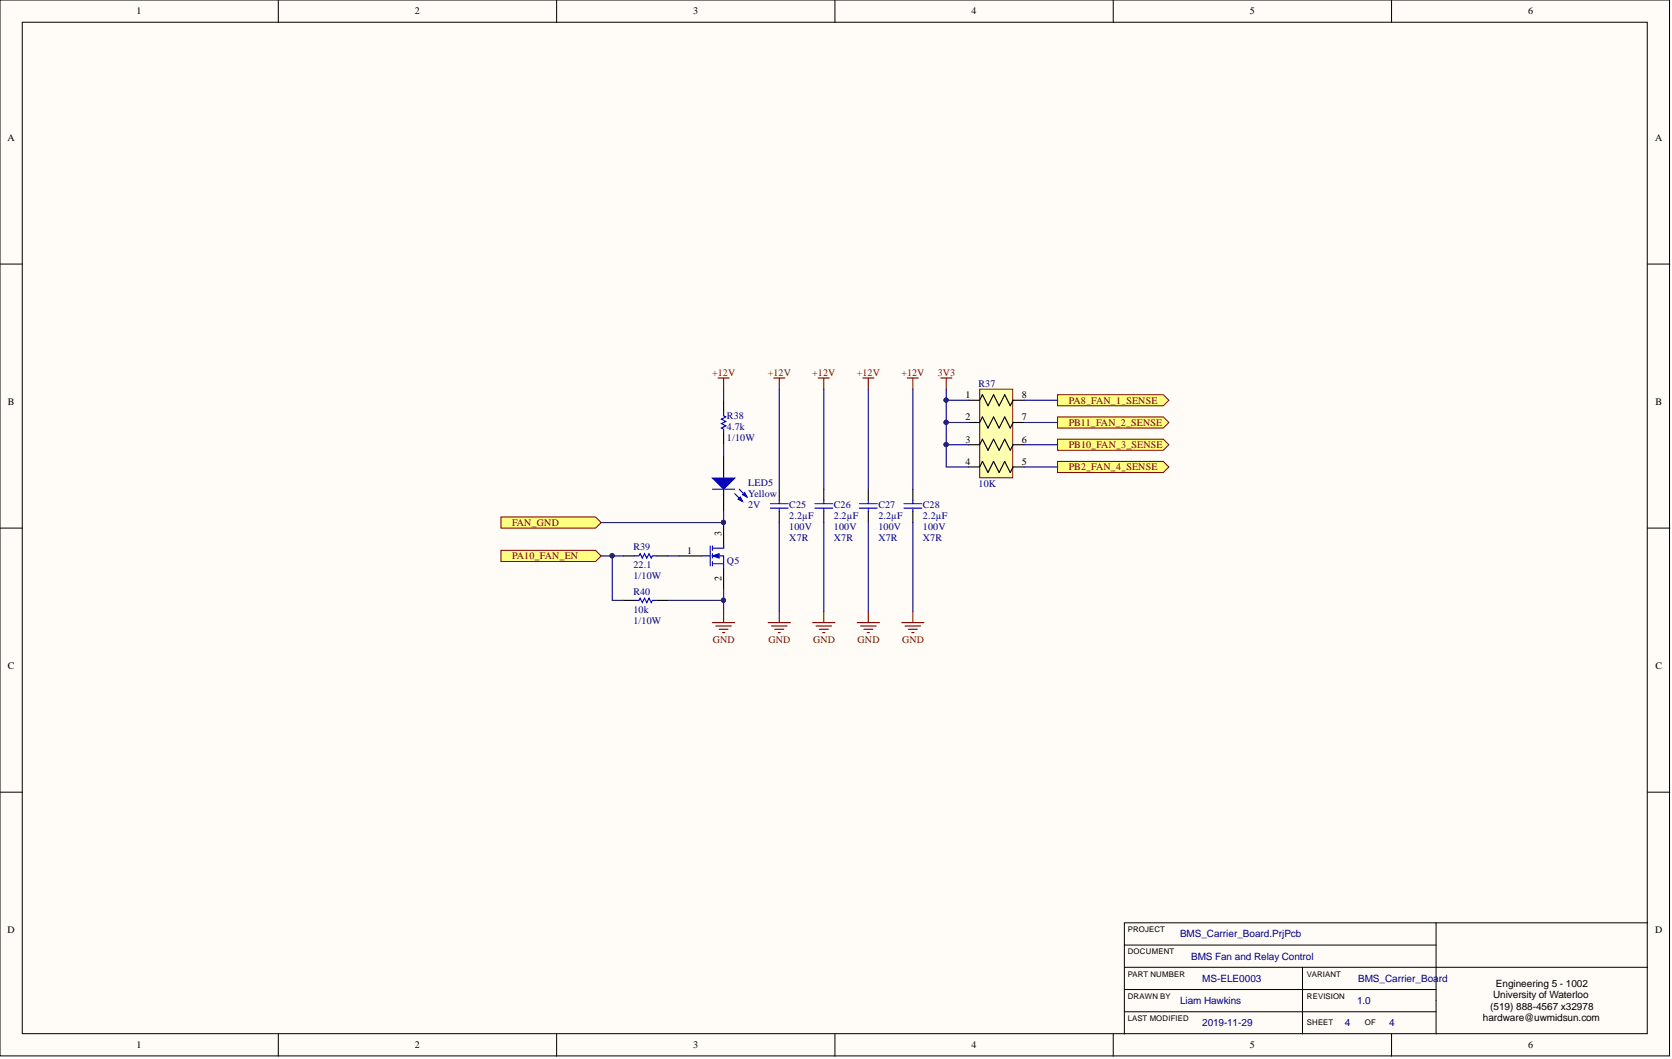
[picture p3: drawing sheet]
<svg xmlns="http://www.w3.org/2000/svg" width="381mm" height="241mm" viewBox="0 0 381 241" stroke-linecap="round" stroke-linejoin="round" font-family="sans-serif">
<defs><g id="words">
<g font-size="2.3">
<text x="31.1" y="3.3">1</text>
<text x="94.5" y="3.3">2</text>
<text x="158" y="3.3">3</text>
<text x="221.4" y="3.3">4</text>
<text x="284.8" y="3.3">5</text>
<text x="348.2" y="3.3">6</text>
<text x="1.7" y="32.1">A</text>
<text x="377.1" y="32.1">A</text>
<text x="1.8" y="92.3">B</text>
<text x="220" y="90.7">1</text>
<text x="220" y="95.8">2</text>
<text x="232.9" y="90.7">8</text>
<text x="232.9" y="95.8">7</text>
<text x="377.2" y="92.3">B</text>
<text x="220" y="100.8">3</text>
<text x="232.9" y="100.8">6</text>
<text x="220" y="105.9">4</text>
<text x="232.9" y="105.9">5</text>
<text x="164.4" y="122.1" transform="rotate(-90 164.4 122.1)">3</text>
<text x="156.6" y="126.2">1</text>
<text x="164.4" y="132.4" transform="rotate(-90 164.4 132.4)">2</text>
<text x="1.8" y="152.4">C</text>
<text x="377.2" y="152.4">C</text>
<text x="1.7" y="212.6">D</text>
<text x="377.1" y="212.6">D</text>
<text x="340.3" y="227.5">University of Waterloo</text>
<text x="340.9" y="225">Engineering 5 - 1002</text>
<text x="337.9" y="232.6">hardware@uwmidsun.com</text>
<text x="339.6" y="230">(519) 888-4567 x32978</text>
<text x="31.1" y="238.9">1</text>
<text x="94.5" y="238.9">2</text>
<text x="158" y="238.9">3</text>
<text x="221.4" y="238.9">4</text>
<text x="284.8" y="238.9">5</text>
<text x="348.2" y="238.9">6</text>
</g>
<g font-size="2.3" fill="#800000">
<text x="162.3" y="85.6">+12V</text>
<text x="175" y="85.6">+12V</text>
<text x="185.1" y="85.6">+12V</text>
<text x="195.2" y="85.6">+12V</text>
<text x="205.4" y="85.6">+12V</text>
<text x="213.7" y="85.6">3V3</text>
<text x="243.5" y="92">PA8_FAN_1_SENSE</text>
<text x="243.5" y="97">PB11_FAN_2_SENSE</text>
<text x="243.5" y="107.2">PB2_FAN_4_SENSE</text>
<text x="243.5" y="102.1">PB10_FAN_3_SENSE</text>
<text x="116.7" y="119.8">FAN_GND</text>
<text x="116.7" y="127.4">PA10_FAN_EN</text>
<text x="162.4" y="146.4">GND</text>
<text x="175.1" y="146.4">GND</text>
<text x="185.3" y="146.4">GND</text>
<text x="195.4" y="146.4">GND</text>
<text x="205.6" y="146.4">GND</text>
</g>
<g font-size="2.3" fill="#000080">
<text x="223" y="88.2">R37</text>
<text x="165.6" y="95.5">R38</text>
<text x="165.6" y="98">4.7k</text>
<text x="165.6" y="100.6">1/10W</text>
<text x="170.5" y="113.2">Yellow</text>
<text x="170.5" y="110.7">LED5</text>
<text x="223" y="111">10K</text>
<text x="170.5" y="115.8">2V</text>
<text x="179.9" y="118.3">2.2µF</text>
<text x="179.9" y="115.8">C25</text>
<text x="190" y="118.3">2.2µF</text>
<text x="190" y="115.8">C26</text>
<text x="200.1" y="118.3">2.2µF</text>
<text x="200.1" y="115.8">C27</text>
<text x="210.3" y="118.3">2.2µF</text>
<text x="210.3" y="115.8">C28</text>
<text x="144.3" y="125.4">R39</text>
<text x="179.9" y="120.8">100V</text>
<text x="179.9" y="123.4">X7R</text>
<text x="190" y="120.8">100V</text>
<text x="190" y="123.4">X7R</text>
<text x="200.1" y="120.8">100V</text>
<text x="200.1" y="123.4">X7R</text>
<text x="210.3" y="120.8">100V</text>
<text x="210.3" y="123.4">X7R</text>
<text x="144.3" y="129.5">22.1</text>
<text x="144.3" y="132">1/10W</text>
<text x="165.6" y="128.4">Q5</text>
<text x="144.3" y="135.5">R40</text>
<text x="144.3" y="139.6">10k</text>
<text x="144.3" y="142.1">1/10W</text>
<text x="268.9" y="213.6">BMS_Carrier_Board.PrjPcb</text>
<text x="271.4" y="218.6">BMS Fan and Relay Control</text>
<text x="274" y="223.7">MS-ELE0003</text>
<text x="309.5" y="223.7">BMS_Carrier_Board</text>
<text x="268.9" y="228.8">Liam Hawkins</text>
<text x="274" y="233.8">2019-11-29</text>
<text x="306.4" y="233.8">4</text>
<text x="309.2" y="228.8">1.0</text>
<text x="316.6" y="233.8">4</text>
</g>
<g font-size="1.8">
<text x="257" y="212.4">PROJECT</text>
<text x="257" y="217.4">DOCUMENT</text>
<text x="257" y="227.6">DRAWN BY</text>
<text x="257" y="222.5">PART NUMBER</text>
<text x="297.8" y="227.6">REVISION</text>
<text x="297.8" y="222.5">VARIANT</text>
<text x="257" y="232.6">LAST MODIFIED</text>
<text x="297.8" y="233.7">SHEET</text>
<text x="311" y="233.7">OF</text>
</g>
</g></defs>
<g fill="#fffcf8" stroke="#000" stroke-width=".23">
<path d="M0 0h380.4v240.6h-380.4z"/>
<path d="M5.1 5.1h370.3v230.4h-370.3z"/>
</g>
<g fill="none" stroke="#000" stroke-width=".23">
<path d="M63.4 0v5.1M126.8 0v5.1M190.3 0v5.1M253.7 0v5.1M317.1 0v5.1M0 60.2h5.1M375.4 60.2h5.1M0 120.3h5.1M375.4 120.3h5.1M0 180.5h5.1M375.4 180.5h5.1M256.2 215.3h71"/>
<path d="M327.2 210.3h-71v25.3M327.2 210.3v25.3M327.2 210.3h48.2M63.4 235.6v5.1M126.8 235.6v5.1M190.3 235.6v5.1M253.7 235.6v5.1M256.2 230.5h71M256.2 220.4h119.2M256.2 225.5h71M296.8 220.4v15.2M317.1 235.6v5.1"/>
</g>
<g fill="#ffff80" stroke="#800000" stroke-width=".23">
<path d="M114.2 125.4h21.5l1.3 1.3-1.3 1.2h-21.5z" fill-rule="evenodd"/>
<path d="M114.2 117.8h21.5l1.3 1.3-1.3 1.2h-21.5z" fill-rule="evenodd"/>
</g>
<path d="M163.6 86.1h2.6M164.9 86.1v2.6M164.9 139.3v2.6M162.4 141.9h5M163.1 142.6h3.6M163.9 143.4h2M164.6 144.1h.5" fill="none" stroke="#800000" stroke-width=".25"/>
<path d="M164.9 93.7v1l.5 .3-1 .5 1 .5-1 .5 1 .5-1 .5 .5 .3v1M144.6 136.8h1l.3-.5 .5 1 .5-1 .5 1 .5-1 .5 1 .3-.5h1" fill="none" stroke="#00f" stroke-width=".25"/>
<path d="M164.9 91.2v2.5M164.9 98.8v2.5M164.9 103.9v5M164.9 111.5v5M142.1 136.8h2.5M149.7 136.8h2.5" fill="none" stroke="#000" stroke-width=".25"/>
<path d="M162.4 108.9h5l-2.5 2.6z" fill="#00f"/>
<path d="M162.4 108.9h5l-2.5 2.6zM167.4 112.5l1.8 1.8M168.4 111.5l1.8 1.7" fill="none" stroke="#00f" stroke-width=".25"/>
<path d="M168.2 113.7l.5-.5 .5 1.1z" fill="#00f"/>
<path d="M168.2 113.7l.5-.5 .5 1.1z" fill="none" stroke="#00f" stroke-width=".25"/>
<path d="M169.2 112.7l.5-.5 .5 1z" fill="#00f"/>
<g fill="none" stroke="#00f" stroke-width=".25">
<path d="M162.4 111.5h5M169.2 112.7l.5-.5 .5 1zM175.5 115.8h4.1M175.5 114.8h4.1M177.6 114v.8M177.6 115.8v.7M144.6 126.7h1l.3-.5 .5 1 .5-1 .5 1 .5-1 .5 1 .3-.5h1M159.8 126.7h2M161.8 124.4v4.5M162.4 124.9h2.5M162.4 126.7h2.5v2.5M162.4 128.4h2.5"/>
<path d="M162.4 124.4v1M162.4 126.2v1M162.4 127.9v1"/>
</g>
<path d="M164.9 119.1v5M177.6 111.5v2.5M177.6 116.5v2.6M142.1 126.7h2.5M149.7 126.7h2.5M154.7 126.7h5.1M164.9 129.2v5.1" fill="none" stroke="#000" stroke-width=".25"/>
<path d="M176.3 86.1h2.5M177.6 86.1v2.6M177.6 139.3v2.6M175 141.9h5.1M175.8 142.6h3.5M176.6 143.4h2M177.3 144.1h.5" fill="none" stroke="#800000" stroke-width=".25"/>
<circle cx="164.9" cy="119" r=".47" fill="#000080" stroke="#000080" stroke-width=".23"/>
<path d="M162.4 126.7l1.5-.5v1z" fill="#00f"/>
<path d="M162.4 126.7l1.5-.5v1z" fill="none" stroke="#00f" stroke-width=".23"/>
<path d="M164.9 124.1v.8" fill="none" stroke="#00f" stroke-width=".25"/>
<circle cx="164.9" cy="119" r=".47" fill="#000080" stroke="#000080" stroke-width=".23"/>
<g fill="#ffff80" stroke="#800000" stroke-width=".23">
<path d="M241 89.9h24.1l1.3 1.3-1.3 1.3h-24.1z" fill-rule="evenodd"/>
<path d="M241 95h24.1l1.3 1.3-1.3 1.2h-24.1z" fill-rule="evenodd"/>
<path d="M241 105.1h24.1l1.3 1.3-1.3 1.3h-24.1z" fill-rule="evenodd"/>
<path d="M241 100.1h24.1l1.3 1.2-1.3 1.3h-24.1z" fill-rule="evenodd"/>
</g>
<path d="M223.2 88.7h7.6v20.2h-7.6z" fill="#ffffb0" stroke="#800000" stroke-width=".23"/>
<path d="M220.7 91.2h2.5l.7-1.3 1.2 2.6 1.3-2.6 1.3 2.6 1.2-2.6 1.3 2.6 .6-1.3h2.6M220.7 96.3h2.5l.7-1.3 1.2 2.5 1.3-2.5 1.3 2.5 1.2-2.5 1.3 2.5 .6-1.2h2.6M187.7 111.5v2.5M187.7 116.5v2.6M197.9 111.5v2.5M197.9 116.5v2.6M208 111.5v2.5M208 116.5v2.6M220.7 101.3h2.5l.7-1.2 1.2 2.5 1.3-2.5 1.3 2.5 1.2-2.5 1.3 2.5 .6-1.3h2.6M220.7 106.4h2.5l.7-1.3 1.2 2.6 1.3-2.6 1.3 2.6 1.2-2.6 1.3 2.6 .6-1.3h2.6" fill="none" stroke="#000" stroke-width=".25"/>
<g fill="none" stroke="#800000" stroke-width=".25">
<path d="M186.5 86.1h2.5M187.7 86.1v2.6M196.6 86.1h2.5M197.9 86.1v2.6M206.7 86.1h2.6M208 86.1v2.6M214.4 86.1h2.5M215.6 86.1v2.6M187.7 139.3v2.6M197.9 139.3v2.6M208 139.3v2.6M185.2 141.9h5.1"/>
<path d="M185.9 142.6h3.6M186.7 143.4h2M187.5 144.1h.5M195.3 141.9h5.1M196.1 142.6h3.5M196.9 143.4h2M197.6 144.1h.5M205.5 141.9h5.1M206.2 142.6h3.6M207 143.4h2M207.8 144.1h.5"/>
</g>
<path d="M185.7 115.8h4M185.7 114.8h4M187.7 114v.8M187.7 115.8v.7M195.8 115.8h4.1M195.8 114.8h4.1M197.9 114v.8M197.9 115.8v.7M206 115.8h4M206 114.8h4M208 114v.8M208 115.8v.7" fill="none" stroke="#00f" stroke-width=".25"/>
<g fill="none" stroke="#000080" stroke-width=".25">
<path d="M164.9 88.7v2.5M177.6 88.7v22.8M187.7 88.7v22.8M197.9 88.7v22.8M208 88.7v22.8M215.6 91.2v15.2h5.1M215.6 88.7v2.5h5.1M215.6 96.3h5.1M233.4 91.2h7.6M233.4 96.3h7.6M164.9 116.5v2.6h-27.9M164.9 101.3v2.6"/>
<path d="M177.6 119.1v20.2M187.7 119.1v20.2M197.9 119.1v20.2M208 119.1v20.2M215.6 101.3h5.1M233.4 101.3h7.6M233.4 106.4h7.6M137 126.7h5.1M139.5 126.7v10.1h2.6M152.2 126.7h2.5M164.9 134.3v2.5h-12.7M164.9 136.8v2.5"/>
</g>
<g fill="#000080" stroke="#000080" stroke-width=".23">
<circle cx="139.5" cy="126.6" r=".47"/>
<circle cx="164.9" cy="119" r=".47"/>
<circle cx="164.9" cy="136.8" r=".47"/>
<circle cx="215.6" cy="101.3" r=".47"/>
<circle cx="215.6" cy="96.2" r=".47"/>
<circle cx="215.6" cy="91.2" r=".47"/>
</g>
<use href="#words"/>
</svg>
